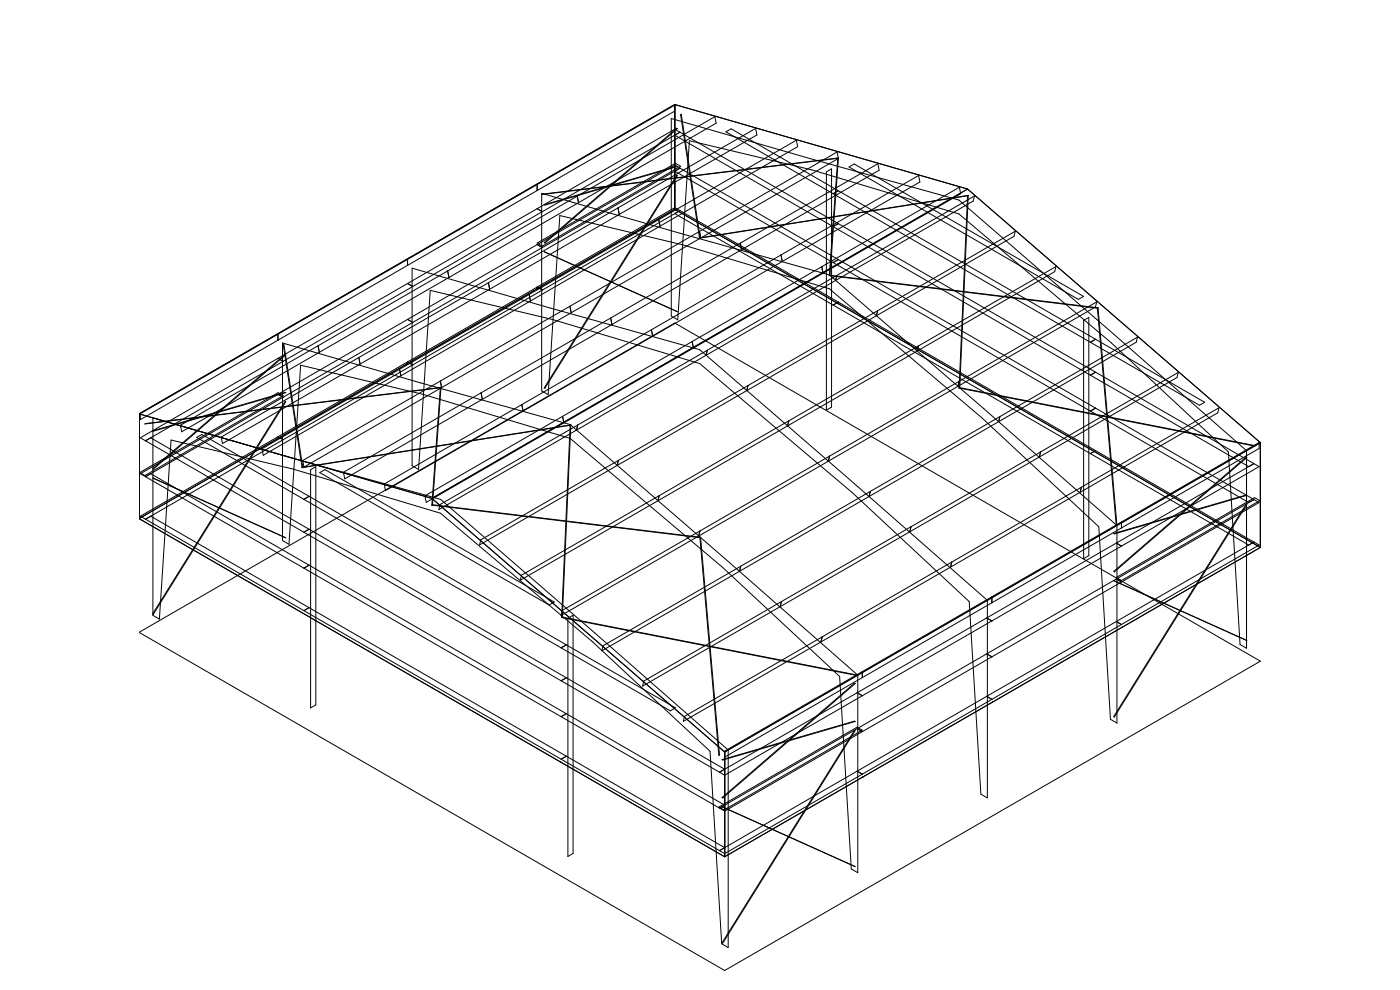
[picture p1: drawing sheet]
<svg xmlns="http://www.w3.org/2000/svg" width="420mm" height="297mm" viewBox="0 0 420 297" stroke-linecap="round" stroke-linejoin="round" font-family="sans-serif">
<g fill="none" stroke="#000" stroke-width=".3">
<path d="M201.3 35.5l41.5 12 44.8 12.5 46.3 40.1 39.9 35v59.3l-1.9-1.1-3.5-57.8-35.1-32.7-45.7-38.7-44.2-13.2-36.7-8.7-3.4 53.7-2-1.1zM202.3 31.3h.1M202.4 31.5l-41.3 23.8M202.4 33.3l-41.3 23.8M202.4 31.3l87.8 25.4M202.4 31.3v31.5M202.4 31.3l-80.4 46.4M202.4 31.3l-160.7 92.8M161.1 55.3l-38.9 22.5M161.1 55.3v1.8M161.1 57.1l-38.9 22.5M162.4 58l41.5 11.9 44.8 12.5 46.3 40.2 40 35v59.2l-2-1.1-3.5-57.7-35.1-32.8-45.7-38.6-44.1-13.2-36.7-8.8-3.5 53.7-2-1.1z"/>
<path d="M173.1 58.8l-38.8 22.4M173.1 58.8l.4 2M173.1 58.8l41.3-23.8 .4 1.9-41.3 23.9M202.4 51.3l124.6 72M202.9 52.6l.2 .1-39.7 63.7-.2-.1zM202.9 49.8l-39.7 11.6 .2 .1 39.7-11.6M203.9 50.4l-41.3 23.8M247.8 51.5l1.6-.9v71.5l-1.6 .9zM251.2 47.5l-2.5 35.1M251.4 57.2l109.9 63.4-1.6 .9-109.9-63.4M251.4 57.2l-1.6 .9M251.4 57.2l-32.1-18.6-1.6 .9 32.1 18.6"/>
<path d="M251.4 47.4l-.2 .1M251.4 47.4l-88.8 10.9 88.6-10.8M251.4 47.4l-2.5 35.1M251.6 45.6l38.6 11.1M254.6 50.1l1.6-.9 68.7 39.7-1.5 .9zM290.2 56.7l87.8 76M290.2 56.7l-160.7 92.7M290.2 58.7l-80.4 12.7M290.2 58.7l-2.6 57.7M290.4 58.6l-.2 .1M290.4 58.6l-80.4 12.7M290.4 58.6l-2.6 57.6"/>
<path d="M122.2 77.8l-38.8 22.4v1.8M122.2 77.8v1.8M122.2 79.6l-38.8 22.4M161.1 73.3l41.3-23.8 126.2 72.9M161.1 62.6l41.3-23.9 49 28.4M161.1 73.3l1.5 .9M161.1 62.6l1.5 .9M161.1 73.3l-38.9 22.5M161.1 62.6l-38.9 22.4M161.1 72.9l41.5-23.9 1.5 .9-41.5 23.9zM162.6 63.5l41.3-23.9-1.5 .9 47.4 27.5M162.6 74.2l-38.8 22.5"/>
<path d="M162.6 63.5l-38.8 22.4M163.2 72.8l39.7-34.3 .2 .1-39.7 34.3zM163.4 75.6l-.2-.1 39.9 18-.2-.1M173.5 60.8l-38.9 22.4M185.3 62.3l-38.8 22.5M185.3 62.3l.4 2M185.3 62.3l41.3-23.8 .4 2-41.3 23.8M185.7 64.3l-38.9 22.4M197.6 65.9l-38.9 22.4M197.6 65.9l.3 1.9M197.6 65.9l41.2-23.9 .4 2-41.3 23.8M197.9 67.8l-38.8 22.5"/>
<path d="M202.3 62.7h.1M202.4 64.1l124.6 71.9M202.4 62.8l175.6 101.4M202.4 62.8l-160.7 92.7M203.9 63.2l172.1 99.3M203.9 63.2l-41.3 23.8M203.9 63.2l-1.5-.9-41.3 23.8M209.8 69.4l-38.9 22.4M209.8 69.4l.4 2M209.8 69.4l41.3-23.8 .3 1.9-41.2 23.9M210 71.3l-.2 .1M210 71.3l-5.7-37-.2 .1 5.7 37"/>
<path d="M210.2 71.4l-38.9 22.4M222 72.9l-38.9 22.5M222 72.9l.4 2M222 72.9l41.3-23.8 .3 2-41.2 23.8M222.4 74.9l-38.9 22.4M234.2 76.4l-38.8 22.5M234.2 76.4l.4 2M234.2 76.4l41.3-23.8 .4 2-41.3 23.8M234.6 78.4l-38.9 22.4M246.4 80l-38.8 22.4M246.4 80l.4 1.9M246.4 80l41.3-23.9 .4 2-41.3 23.8"/>
<path d="M249.8 68l124.7 71.9M251.4 67.1l126.2 72.8-41.3 23.8M251.4 77.8l-1.6 .9M251.4 67.1l-1.6 .9M122.2 95.8l1.6 .9M122.2 85l1.6 .9M122.2 95.8l-38.8 22.4M122.2 85l-38.8 22.4M123.6 80.4l41.5 12 44.7 12.5 46.4 40.1 39.9 35v59.3l-1.9-1.2-3.5-57.7-35.2-32.7-45.7-38.7-44.1-13.2-36.7-8.7-3.5 53.7-1.9-1.2zM123.8 96.7l-38.9 22.4M123.8 85.9l-38.9 22.4M134.3 81.2l-38.9 22.5"/>
<path d="M134.3 81.2l.3 2M134.6 83.2l-38.8 22.4M146.5 84.8l-38.9 22.4M146.5 84.8l.3 1.9M146.8 86.7l-38.8 22.5M158.7 88.3l-38.9 22.4M158.7 88.3l.4 2M159.1 90.3l-38.9 22.4M160.9 86.7h.1M161.1 86.1l1.5 .9M161.1 86.1l-38.9 22.4M162.6 87l-38.8 22.4"/>
<path d="M170.9 91.8l-38.8 22.5M170.9 91.8l.4 2M171.3 93.8l-38.9 22.4M183.1 95.4l-38.8 22.4M183.1 95.4l.4 1.9M183.5 97.3l-38.8 22.5M195.4 98.9l-38.9 22.4M195.4 98.9l.3 1.9M246.8 81.9l-38.8 22.5M248.7 82.6l80.4 9.8M248.9 82.5l-.2 .1M248.9 82.5l80.4 9.8"/>
<path d="M250.6 84.1l-38.9 22.4M251 82.6l-38.9 22.4M251 82.6l-.4 1.5M251 82.6l41.2-23.8-.3 1.5-41.3 23.8M251.4 90.6l-1.6 .9M251.6 91.2h.1M262.8 94.7l-38.9 22.4M263.2 93.2l-38.9 22.4M263.2 93.2l-.4 1.5M263.2 93.2l41.3-23.9-.4 1.6-41.3 23.8M325 96.1l1.5-.9v71.4l-1.5 .9zM329.1 92.4l5.7 65.3 .2-.1"/>
<path d="M329.3 92.3l-.2 .1M329.3 92.3l5.7 65.3M83.2 100.2l-41.5 23.9M83.4 107.4l-41.3 23.9 126.2 72.8M83.4 118.2l1.5 .9M83.4 107.4l1.5 .9M83.4 118.2l-41.3 23.8 1.5 .9M83.4 102l-41.3 23.8v-1.8M84.7 102.8l41.5 12 44.8 12.5 46.3 40.1 39.9 35.1v59.2l-1.9-1.1-3.5-57.8-35.1-32.7-45.7-38.6-44.1-13.3-36.7-8.7-3.5 53.7-2-1.1zM84.9 108.3l-41.3 23.9 1.6-.9 172.1 99.4M84.9 119.1l-41.3 23.8M95.4 103.7l-41.3 23.8 .4 2 41.3-23.9"/>
<path d="M95.4 103.7l.4 1.9M107.6 107.2l-41.3 23.8 .4 2 41.3-23.8M107.6 107.2l.4 2M119.8 110.7l-41.2 23.9 .3 1.9 41.3-23.8M119.8 110.7l.4 2M122 109.1h.1M122.2 108.5l1.6 .9M122.2 108.5l-38.8 22.5M123.8 109.4l-38.9 22.5M132.1 114.3l-41.3 23.8 .4 2 41.2-23.9M132.1 114.3l.3 1.9M132.1 116.3l-2.6 35.2"/>
<path d="M132.3 116.2l-88.9 10.9 88.7-10.8M132.3 116.2l-.2 .1M132.3 116.2l-2.6 35.1M144.3 117.8l-41.3 23.8 .4 2 41.3-23.8M144.3 117.8l.4 2M195.7 100.8l-38.8 22.5M207.6 102.4l-38.9 22.4M207.6 102.4l.4 2M208 104.4l-38.9 22.4M211.7 106.5l-38.8 22.5M212.1 105l-38.9 22.5M212.1 105l-.4 1.5"/>
<path d="M223.9 117.1l-38.8 22.5M224.3 115.6l-38.8 22.4M224.3 115.6l-.4 1.5M275 105.3l-38.8 22.4M275.4 103.8l-38.9 22.4M275.4 103.8l-.4 1.5M275.4 103.8l41.3-23.9-.4 1.6-41.3 23.8M287.3 115.9l-38.9 22.4M287.6 114.3l-38.8 22.5M287.6 114.3l-.3 1.6M287.6 114.3l41.3-23.8-.4 1.5-41.2 23.9M287.8 116.2l-.2 .2"/>
<path d="M287.8 116.2l88.6 17.4-88.8-17.2M290.2 113.4h.1M328.6 111.6l-1.6 .9M328.6 101.7l-1.6 .9M41.7 124.1l49.2 14.2M41.7 124.1v31.4M41.7 124.1l87.8 25.3M41.7 124.1h.1M45.8 129.2l39.7-11.6 .2 .1-39.7 11.6zM45.9 125.3v59.2l1.9 1.1 3.5-53.7 36.7 8.8 44.1 13.2 45.7 38.6 35.1 32.8 3.5 57.7 2 1.1v-59.2l-39.9-35-46.4-40.2-44.8-12.4M59 131.2l1.5-.9 142.1 82-1.6 .9zM83.2 131.6h.1"/>
<path d="M83.4 131l-41.3 23.8 49 28.3M83.4 131l1.5 .9M84.9 131.9l-41.3 23.8 1.6-.9 47.5 27.4M85.5 120.4l.2 .1-39.7 63.7-.2-.1zM156.5 121.3l-41.3 23.9 .4 1.9 41.3-23.8M156.5 121.3l.4 2M168.7 124.8l-41.3 23.9 .4 1.9 41.3-23.8M168.7 124.8l.4 2M171 127.5l-80.4 12.7M171 127.5l-2.6 57.7M171.2 127.4l-.2 .1M171.2 127.4l-80.4 12.7"/>
<path d="M171.2 127.4l-2.6 57.7M173.2 127.5l-41.2 23.8-.4 1.5 41.3-23.8M173.2 127.5l-.3 1.5M185.5 138l-41.3 23.9-.4 1.5 41.3-23.8M185.5 138l-.4 1.6M236.2 127.7l-38.9 22.5M236.5 126.2l-38.8 22.4M236.5 126.2l-.3 1.5M248.4 138.3l-38.9 22.4M248.8 136.8l-38.9 22.4M248.8 136.8l-.4 1.5M299.5 126.5l-38.9 22.4"/>
<path d="M299.9 124.9l-38.9 22.5M299.9 124.9l-.4 1.6M299.9 124.9l41.2-23.8-.4 1.5-41.2 23.9M311.7 137l-38.9 22.5M312.1 135.5l-38.9 22.4M312.1 135.5l-.4 1.5M312.1 135.5l41.2-23.8-.3 1.5-41.3 23.8M327 123.3l47.5 27.4 1.5-.9-41.2 23.8M327 136l47.5 27.4 1.5-.9M328.6 122.4l49 28.3-41.3 23.8M328.6 135.1l-1.6 .9M328.6 122.4l-1.6 .9"/>
<path d="M328.7 135.7h.1M376 139l-41.2 23.9M378 132.7l-160.7 92.8M378 132.7v31.5M378 132.7l-41.5 24M378 132.7h.1M41.7 155.5l175.6 101.4M41.7 155.5h.1M41.9 141.7l41.5-23.9 1.5 .9-41.5 23.9zM43.6 142.9l1.6-.9 47.5 27.5M43.6 142.9l172.2 99.4M45.8 140.6l39.7-34.3 .2 .1-39.7 34.3z"/>
<path d="M46 143.4l-.2-.1 39.9 18-.2-.1M90.8 140.1l-5.7-37-.2 .1 5.7 37M90.8 140.1l-.2 .1M92.7 158.7l-1.6 .9M92.7 148.8l-1.6 .9M93.2 140.8l1.5-.9v71.5l-1.5 .9zM95.9 141.7l1.6-.9 68.7 39.7-1.5 .9zM129.5 149.4l38.6 33.5M129.5 149.4l87.8 76.1M129.5 151.5l80.4 9.7M129.7 151.3l-.2 .2M129.7 151.3l80.4 9.8"/>
<path d="M197.7 148.6l-41.3 23.9-.4 1.5 41.3-23.8M197.7 148.6l-.4 1.6M209.9 159.2l-41.3 23.8-.3 1.6 41.2-23.9M209.9 159.2l-.4 1.5M260.6 148.9l-38.8 22.4M261 147.4l-38.9 22.4M261 147.4l-.4 1.5M272.8 159.5l-38.8 22.4M273.2 157.9l-38.8 22.5M273.2 157.9l-.4 1.6M323.9 147.6l-38.8 22.5M324.3 146.1l-38.9 22.4"/>
<path d="M324.3 146.1l-.4 1.5M324.3 146.1l41.3-23.8-.4 1.5-41.3 23.8M336.3 156.5l41.3-23.8v1.8l-41.3 23.8M336.3 156.5l-38.8 22.5M336.3 156.5v1.8M336.3 158.3l-38.8 22.4M373.7 151.2l.2 .1-39.7 63.7-.2-.1zM373.7 148.4l-39.7 11.6 .2 .1 39.7-11.6M92.7 169.5l-1.6 .9M92.7 169.5l124.6 71.9M210.1 161.1l-.2 .1M210.1 161.1l5.7 65.3-.2 .1-5.7-65.3"/>
<path d="M222.1 169.8l-41.2 23.8-.4 1.6 41.3-23.9M222.1 169.8l-.3 1.5M285.1 170.1l-38.9 22.4M285.4 168.5l-38.8 22.5M285.4 168.5l-.3 1.6M297.5 179l-38.9 22.4M297.5 179v1.7M297.7 179.1l-80.4 46.4M334 171.4l39.7-34.4 .2 .2-39.7 34.3zM334 174.1l39.9 18zM334.8 173.6l1.5 .9M334.8 173.6l-38.9 22.5"/>
<path d="M334.8 162.9l1.5 .8M334.8 162.9l-38.9 22.4M334.8 173.2l41.4-24 1.6 .9-41.5 24zM336.3 174.5l-38.8 22.5M336.3 163.7l-38.8 22.5M376 162.5l1.6 .9-41.3 23.9M376 162.5l-41.2 23.9M378 164.2l-160.7 92.7M378 164.1h.1M41.7 189.6l160.7-92.7 175.6 101.4-160.7 92.7zM90.9 183.9h.1M91.1 183.1l126.2 72.9 41.3-23.9"/>
<path d="M92.7 182.2l-1.6 .9M92.7 182.2l124.6 72-1.5 .9 41.2-23.9M168.4 185.2l88.6 17.4M168.6 185.1l-.2 .1M168.6 185.1l88.6 17.4M169.8 193.4l-1.5 .9M170.3 185.4l1.6-.9v71.4l-1.6 .9zM234.4 180.4l-41.3 23.8-.4 1.5 41.3-23.8M234.4 180.4l-.4 1.5M246.6 191l-41.3 23.8-.4 1.5 41.3-23.8M246.6 191l-.4 1.5M295.9 196.1l1.6 .9"/>
<path d="M295.9 196.1l-38.9 22.4M295.9 185.3l1.6 .9M295.9 185.3l-38.9 22.4M297.5 197l-38.9 22.4M297.5 186.2l-38.9 22.4M297.5 180.7l-38.9 22.5M334.8 186.4l1.5 .9M334.8 186.4l-38.9 22.4M336.3 187.3l-38.8 22.4M336.5 188.1h.1M129.5 206.2h.1M168.3 204.1l49 28.4 41.3-23.9"/>
<path d="M169.8 214l-1.5 .9M169.8 203.2l-1.5 .9M256.3 219l.2 .1-39.8 63.7-.1-.1zM257 218.5l-41.2 23.8M257 207.7l-41.2 23.9M257 218.5l1.6 .9M257 207.7l1.6 .9M258.6 201.4l-41.3 23.8v31.7M258.6 219.4l-41.3 23.8-1.5-.9M258.6 201.4v1.8M258.6 203.2l-41.3 23.8M295.9 208.8l1.6 .9"/>
<path d="M295.9 208.8l-38.9 22.4M297.5 209.7l-38.9 22.4M297.6 210.5h.1M168.1 228.5h.1M169.8 226.8l-1.5 .9M216.6 227.8l39.7-11.6 .2 .1-39.8 11.6zM216.6 239.2l39.7-34.3 .2 .1-39.8 34.3zM217.3 225.5h.1M257 231.2l1.6 .9M258.8 233h.1M215.6 242l41.4-24 1.6 .9-41.5 24zM216.7 242l-.1-.1 39.9 18-.2-.1"/>
<path d="M217.3 256.9h.1"/>
</g>
</svg>
